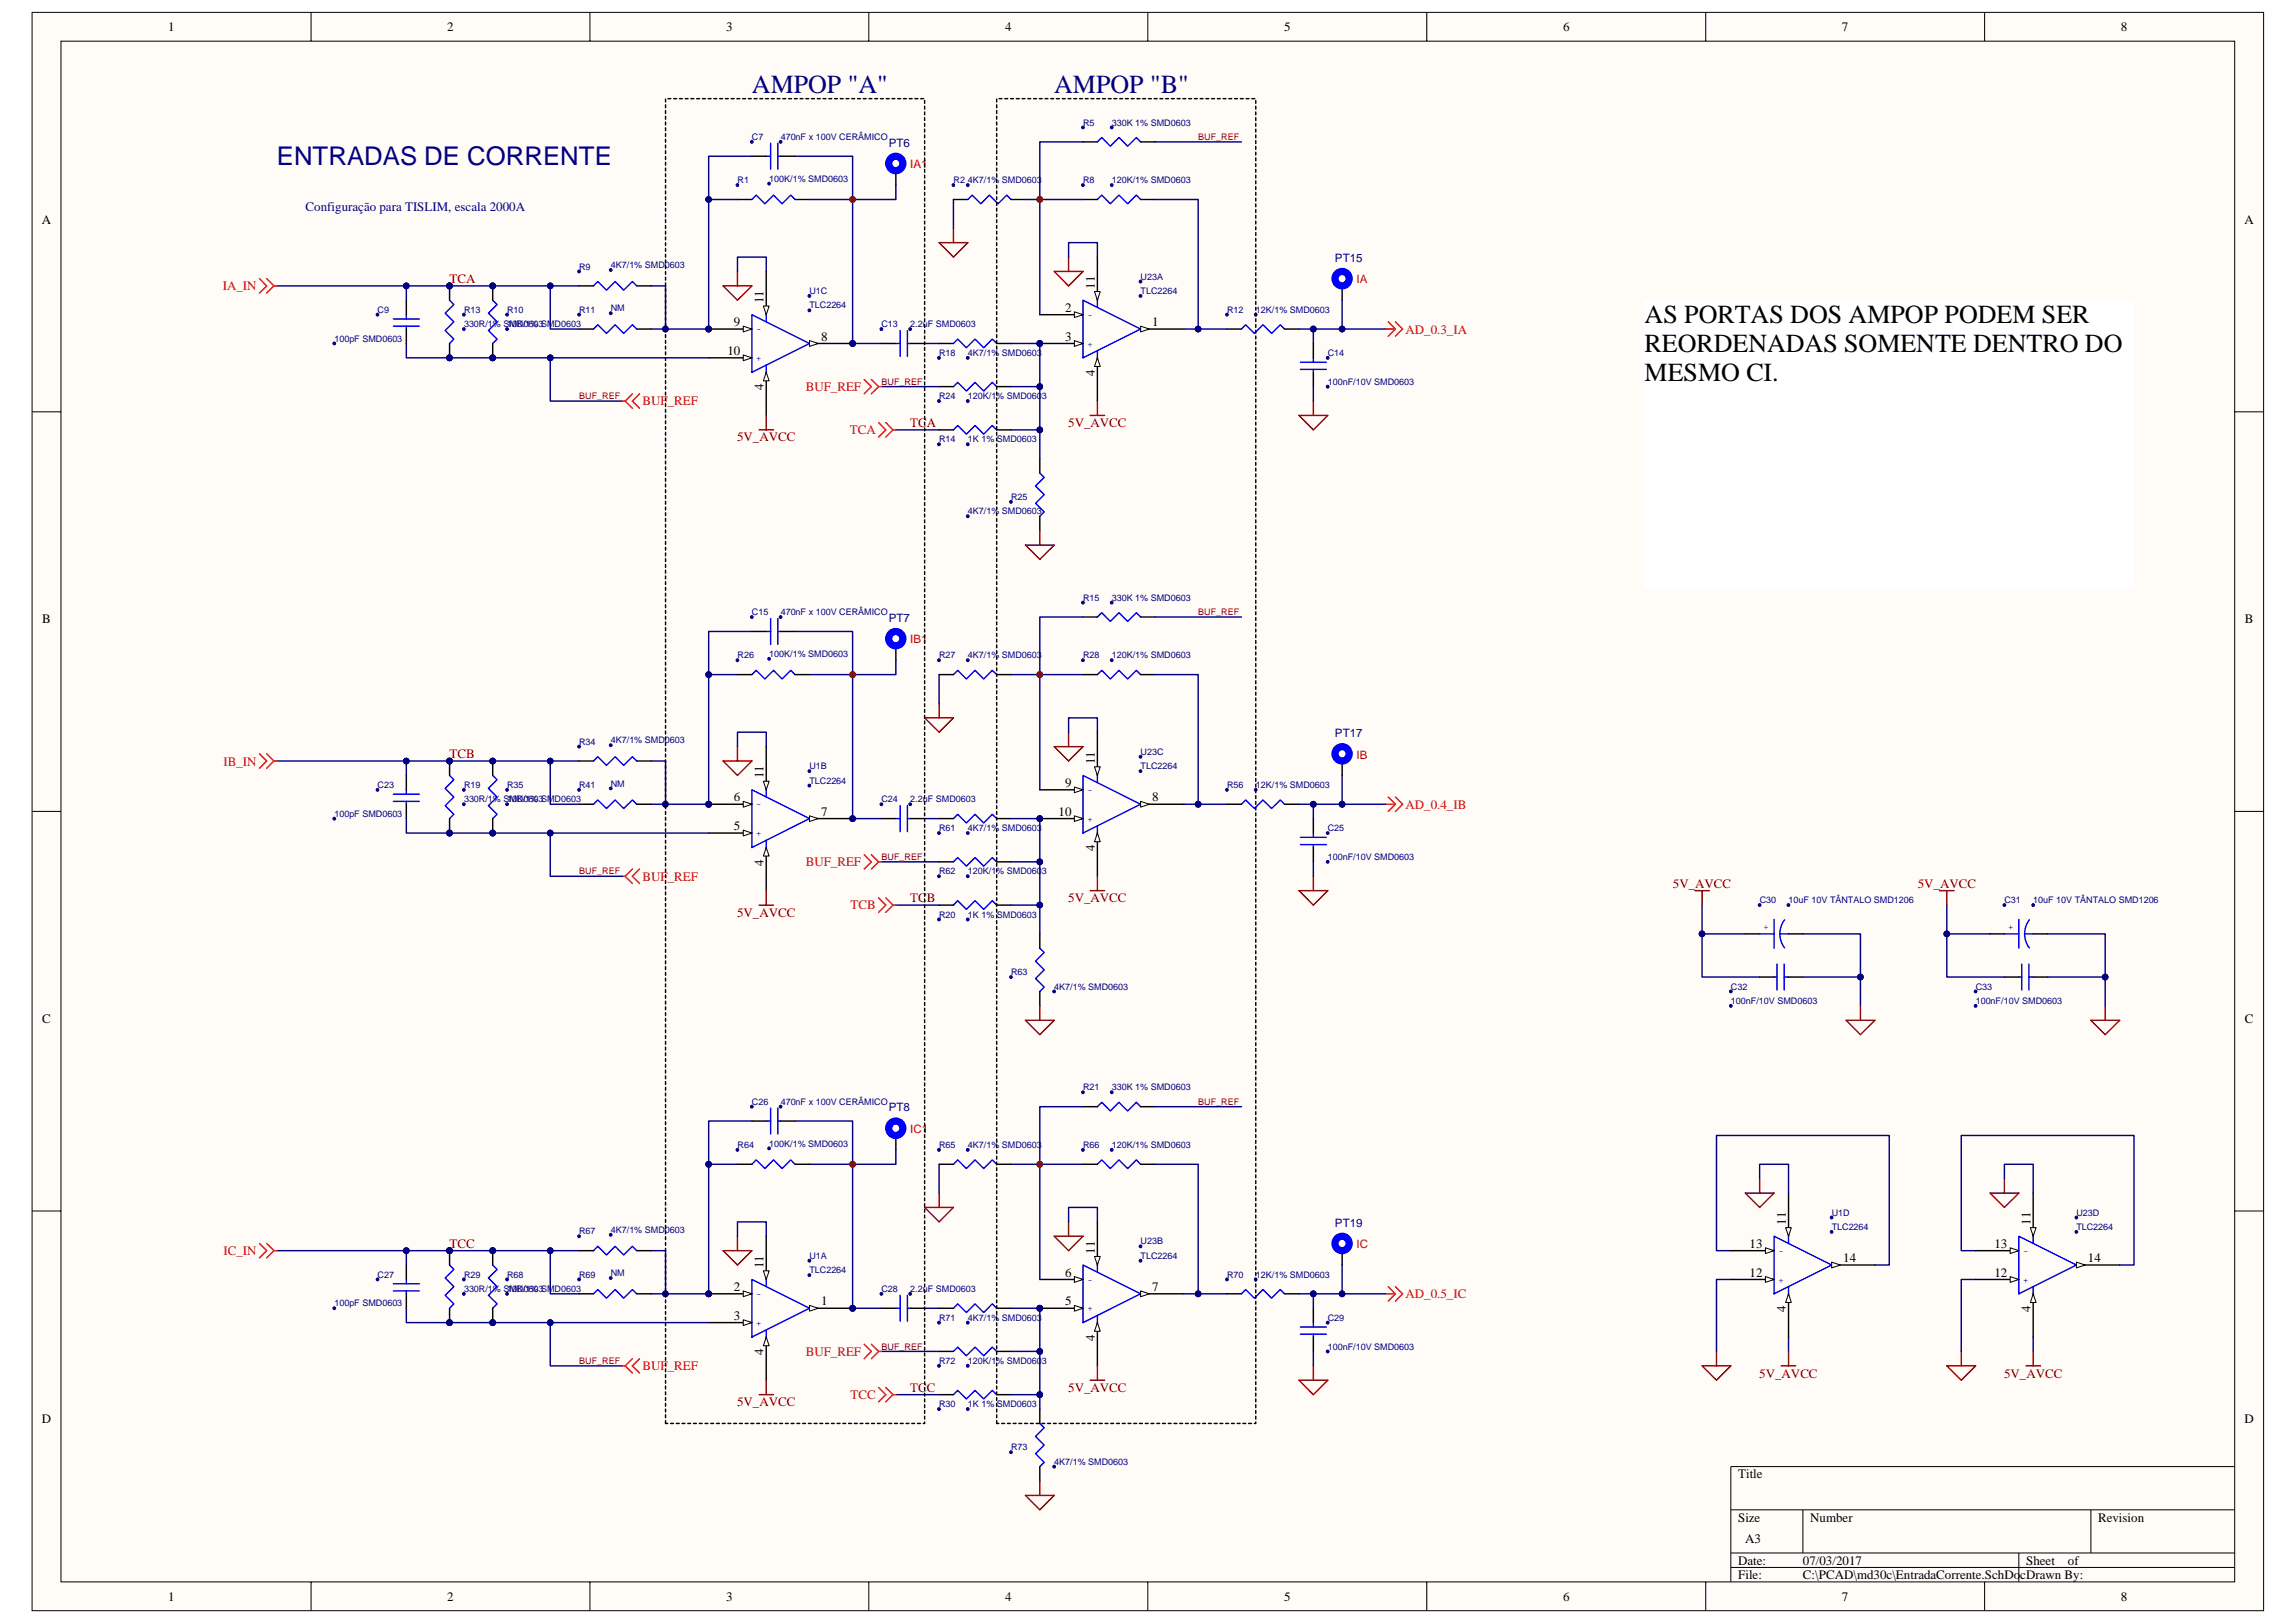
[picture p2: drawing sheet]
<svg xmlns="http://www.w3.org/2000/svg" width="420mm" height="297mm" viewBox="0 0 420 297" stroke-linecap="round" stroke-linejoin="round" font-family="sans-serif">
<defs><g id="words">
<g font-size="4.8" fill="#000080">
<text x="137.7" y="17">AMPOP &quot;A&quot;</text>
<text x="193" y="17">AMPOP &quot;B&quot;</text>
</g>
<g font-size="4.8">
<text x="301.1" y="59.2">AS PORTAS DOS AMPOP PODEM SER</text>
<text x="301.1" y="64.5">REORDENADAS SOMENTE DENTRO DO</text>
<text x="301.1" y="69.7">MESMO CI.</text>
</g>
<text font-size="4.7" fill="#000080" x="50.7" y="30.2">ENTRADAS DE CORRENTE</text>
<g font-size="2.4">
<text x="30.8" y="5.7">1</text>
<text x="81.9" y="5.7">2</text>
<text x="133" y="5.7">3</text>
<text x="184" y="5.7">4</text>
<text x="235.1" y="5.7">5</text>
<text x="286.2" y="5.7">6</text>
<text x="337.2" y="5.7">7</text>
<text x="388.3" y="5.7">8</text>
<text x="7.7" y="40.9">A</text>
<text x="410.9" y="40.9">A</text>
<text x="200.4" y="52.9" transform="rotate(-90 200.4 52.9)">11</text>
<text x="134.4" y="59.7">9</text>
<text x="139.8" y="55.5" transform="rotate(-90 139.8 55.5)">11</text>
<text x="195" y="57.1">2</text>
<text x="210.9" y="59.7">1</text>
<text x="133.2" y="65">10</text>
<text x="150.3" y="62.4">8</text>
<text x="195" y="62.4">3</text>
<text x="139.8" y="71.4" transform="rotate(-90 139.8 71.4)">4</text>
<text x="200.4" y="68.8" transform="rotate(-90 200.4 68.8)">4</text>
<text x="7.7" y="114.1">B</text>
<text x="411" y="114.1">B</text>
<text x="139.8" y="142.5" transform="rotate(-90 139.8 142.5)">11</text>
<text x="200.4" y="139.8" transform="rotate(-90 200.4 139.8)">11</text>
<text x="134.4" y="146.7">6</text>
<text x="150.3" y="149.3">7</text>
<text x="193.8" y="149.3">10</text>
<text x="195" y="144.1">9</text>
<text x="210.9" y="146.7">8</text>
<text x="134.4" y="152">5</text>
<text x="200.4" y="155.8" transform="rotate(-90 200.4 155.8)">4</text>
<text x="139.8" y="158.4" transform="rotate(-90 139.8 158.4)">4</text>
<text x="7.7" y="187.2">C</text>
<text x="411" y="187.2">C</text>
<text x="326.9" y="224.2" transform="rotate(-90 326.9 224.2)">11</text>
<text x="371.7" y="224.2" transform="rotate(-90 371.7 224.2)">11</text>
<text x="139.8" y="232.1" transform="rotate(-90 139.8 232.1)">11</text>
<text x="195" y="233.7">6</text>
<text x="200.4" y="229.4" transform="rotate(-90 200.4 229.4)">11</text>
<text x="320.3" y="233.7">12</text>
<text x="320.3" y="228.4">13</text>
<text x="337.4" y="231">14</text>
<text x="365.1" y="233.7">12</text>
<text x="365.1" y="228.4">13</text>
<text x="382.3" y="231">14</text>
<text x="134.4" y="236.3">2</text>
<text x="150.3" y="238.9">1</text>
<text x="195" y="238.9">5</text>
<text x="210.9" y="236.3">7</text>
<text x="134.4" y="241.6">3</text>
<text x="200.4" y="245.4" transform="rotate(-90 200.4 245.4)">4</text>
<text x="326.9" y="240.1" transform="rotate(-90 326.9 240.1)">4</text>
<text x="371.7" y="240.1" transform="rotate(-90 371.7 240.1)">4</text>
<text x="139.8" y="248" transform="rotate(-90 139.8 248)">4</text>
<text x="7.7" y="260.4">D</text>
<text x="410.9" y="260.4">D</text>
<text x="318.2" y="270.6">Title</text>
<text x="318.2" y="278.5">Size</text>
<text x="331.4" y="278.5">Number</text>
<text x="384.1" y="278.5">Revision</text>
<text x="318.2" y="286.4">Date:</text>
<text x="319.5" y="282.4">A3</text>
<text x="330.1" y="286.4">07/03/2017</text>
<text x="370.9" y="286.4">Sheet</text>
<text x="378.6" y="286.4">of</text>
<text x="30.8" y="292.9">1</text>
<text x="81.9" y="292.9">2</text>
<text x="133" y="292.9">3</text>
<text x="184" y="292.9">4</text>
<text x="235.1" y="292.9">5</text>
<text x="286.2" y="292.9">6</text>
<text x="318.2" y="289">File:</text>
<text x="330.1" y="289">C:\PCAD\md30c\EntradaCorrente.SchDocDrawn By:</text>
<text x="337.2" y="292.9">7</text>
<text x="388.3" y="292.9">8</text>
</g>
<text font-size="2.4" fill="#000080" x="56" y="38.6">Configuração para TISLIM, escala 2000A</text>
<g font-size="2.4" fill="#f00">
<text x="40.8" y="53.1">IA_IN</text>
<text x="257.3" y="61">AD_0.3_IA</text>
<text x="147.5" y="71.6">BUF_REF</text>
<text x="117.6" y="74.2">BUF_REF</text>
<text x="155.6" y="79.5">TCA</text>
<text x="40.9" y="140.1">IB_IN</text>
<text x="257.3" y="148">AD_0.4_IB</text>
<text x="117.6" y="161.2">BUF_REF</text>
<text x="147.5" y="158.5">BUF_REF</text>
<text x="155.7" y="166.5">TCB</text>
<text x="40.9" y="229.7">IC_IN</text>
<text x="257.3" y="237.6">AD_0.5_IC</text>
<text x="117.6" y="250.8">BUF_REF</text>
<text x="147.5" y="248.2">BUF_REF</text>
<text x="155.7" y="256.1">TCC</text>
</g>
<g font-size="2.4" fill="#800000">
<text x="82.3" y="51.8">TCA</text>
<text x="134.9" y="80.8">5V_AVCC</text>
<text x="166.7" y="78.2">TCA</text>
<text x="195.6" y="78.2">5V_AVCC</text>
<text x="82.3" y="138.8">TCB</text>
<text x="134.9" y="167.8">5V_AVCC</text>
<text x="166.7" y="165.1">TCB</text>
<text x="195.6" y="165.1">5V_AVCC</text>
<text x="306.3" y="162.5">5V_AVCC</text>
<text x="351.1" y="162.5">5V_AVCC</text>
<text x="82.3" y="228.4">TCC</text>
<text x="134.9" y="257.4">5V_AVCC</text>
<text x="166.7" y="254.7">TCC</text>
<text x="195.6" y="254.7">5V_AVCC</text>
<text x="322.1" y="252.1">5V_AVCC</text>
<text x="366.9" y="252.1">5V_AVCC</text>
</g>
<g font-size="2.1" fill="#000080">
<text x="162.7" y="26.8">PT6</text>
<text x="244.4" y="47.9">PT15</text>
<text x="162.7" y="113.8">PT7</text>
<text x="244.4" y="134.9">PT17</text>
<text x="162.7" y="203.4">PT8</text>
<text x="244.4" y="224.5">PT19</text>
</g>
<g font-size="2.1" fill="#bf0000">
<text x="166.7" y="30.8">IA1</text>
<text x="248.4" y="51.9">IA</text>
<text x="166.7" y="117.8">IB1</text>
<text x="248.4" y="138.9">IB</text>
<text x="166.7" y="207.4">IC1</text>
<text x="248.4" y="228.5">IC</text>
</g>
<g font-size="1.7" fill="#000080">
<text x="198.3" y="23">R5</text>
<text x="203.5" y="23">330K 1% SMD0603</text>
<text x="137.7" y="25.6">C7</text>
<text x="142.9" y="25.6">470nF x 100V CERÂMICO</text>
<text x="135" y="33.5">R1</text>
<text x="140.8" y="33.3">100K/1% SMD0603</text>
<text x="174.6" y="33.5">R2</text>
<text x="177.2" y="33.5">4K7/1% SMD0603</text>
<text x="198.3" y="33.5">R8</text>
<text x="203.5" y="33.5">120K/1% SMD0603</text>
<text x="106" y="49.3">R9</text>
<text x="111.8" y="49.1">4K7/1% SMD0603</text>
<text x="148.2" y="53.8">U1C</text>
<text x="208.8" y="51.2">U23A</text>
<text x="208.8" y="53.8">TLC2264</text>
<text x="69.1" y="57.3">C9</text>
<text x="85" y="57.3">R13</text>
<text x="85" y="59.9">330R/1% SMD0603</text>
<text x="92.8" y="57.3">R10</text>
<text x="92.8" y="59.9">10K/1% SMD0603</text>
<text x="106" y="57.3">R11</text>
<text x="111.8" y="57">NM</text>
<text x="148.2" y="56.5">TLC2264</text>
<text x="161.4" y="59.9">C13</text>
<text x="166.7" y="59.9">2.2uF SMD0603</text>
<text x="224.7" y="57.3">R12</text>
<text x="229.9" y="57.3">12K/1% SMD0603</text>
<text x="61.2" y="62.5">100pF SMD0603</text>
<text x="171.9" y="65.2">R18</text>
<text x="177.2" y="65.2">4K7/1% SMD0603</text>
<text x="243.1" y="65.2">C14</text>
<text x="243.1" y="70.4">100nF/10V SMD0603</text>
<text x="171.9" y="73.1">R24</text>
<text x="177.2" y="73.1">120K/1% SMD0603</text>
<text x="171.9" y="81">R14</text>
<text x="177.2" y="81">1K 1% SMD0603</text>
<text x="177.2" y="94.1">4K7/1% SMD0603</text>
<text x="185.1" y="91.5">R25</text>
<text x="137.7" y="112.6">C15</text>
<text x="142.9" y="112.6">470nF x 100V CERÂMICO</text>
<text x="198.3" y="110">R15</text>
<text x="203.5" y="110">330K 1% SMD0603</text>
<text x="135" y="120.5">R26</text>
<text x="140.8" y="120.2">100K/1% SMD0603</text>
<text x="171.9" y="120.5">R27</text>
<text x="177.2" y="120.5">4K7/1% SMD0603</text>
<text x="198.3" y="120.5">R28</text>
<text x="203.5" y="120.5">120K/1% SMD0603</text>
<text x="106" y="136.3">R34</text>
<text x="111.8" y="136">4K7/1% SMD0603</text>
<text x="111.8" y="144">NM</text>
<text x="148.2" y="140.8">U1B</text>
<text x="148.2" y="143.4">TLC2264</text>
<text x="208.8" y="138.2">U23C</text>
<text x="208.8" y="140.8">TLC2264</text>
<text x="61.2" y="149.5">100pF SMD0603</text>
<text x="69.1" y="144.2">C23</text>
<text x="85" y="144.2">R19</text>
<text x="85" y="146.9">330R/1% SMD0603</text>
<text x="92.8" y="144.2">R35</text>
<text x="92.8" y="146.9">10K/1% SMD0603</text>
<text x="106" y="144.2">R41</text>
<text x="161.4" y="146.9">C24</text>
<text x="166.7" y="146.9">2.2uF SMD0603</text>
<text x="224.7" y="144.2">R56</text>
<text x="229.9" y="144.2">12K/1% SMD0603</text>
<text x="171.9" y="152.1">R61</text>
<text x="177.2" y="152.1">4K7/1% SMD0603</text>
<text x="243.1" y="152.1">C25</text>
<text x="171.9" y="160">R62</text>
<text x="177.2" y="160">120K/1% SMD0603</text>
<text x="243.1" y="157.4">100nF/10V SMD0603</text>
<text x="171.9" y="167.9">R20</text>
<text x="177.2" y="167.9">1K 1% SMD0603</text>
<text x="322.2" y="165.3">C30</text>
<text x="327.4" y="165.3">10uF 10V TÂNTALO SMD1206</text>
<text x="367" y="165.3">C31</text>
<text x="372.2" y="165.3">10uF 10V TÂNTALO SMD1206</text>
<text x="185.1" y="178.5">R63</text>
<text x="193" y="181.1">4K7/1% SMD0603</text>
<text x="316.9" y="181.1">C32</text>
<text x="316.9" y="183.7">100nF/10V SMD0603</text>
<text x="361.7" y="181.1">C33</text>
<text x="361.7" y="183.7">100nF/10V SMD0603</text>
<text x="137.7" y="202.2">C26</text>
<text x="142.9" y="202.2">470nF x 100V CERÂMICO</text>
<text x="198.3" y="199.6">R21</text>
<text x="203.5" y="199.6">330K 1% SMD0603</text>
<text x="140.8" y="209.8">100K/1% SMD0603</text>
<text x="135" y="210.1">R64</text>
<text x="171.9" y="210.1">R65</text>
<text x="177.2" y="210.1">4K7/1% SMD0603</text>
<text x="198.3" y="210.1">R66</text>
<text x="203.5" y="210.1">120K/1% SMD0603</text>
<text x="106" y="225.9">R67</text>
<text x="111.8" y="225.7">4K7/1% SMD0603</text>
<text x="208.8" y="227.8">U23B</text>
<text x="335.4" y="222.5">U1D</text>
<text x="335.4" y="225.1">TLC2264</text>
<text x="380.1" y="222.5">U23D</text>
<text x="380.1" y="225.1">TLC2264</text>
<text x="69.1" y="233.8">C27</text>
<text x="85" y="233.8">R29</text>
<text x="92.8" y="233.8">R68</text>
<text x="106" y="233.8">R69</text>
<text x="111.8" y="233.6">NM</text>
<text x="148.2" y="230.4">U1A</text>
<text x="148.2" y="233">TLC2264</text>
<text x="208.8" y="230.4">TLC2264</text>
<text x="224.7" y="233.8">R70</text>
<text x="229.9" y="233.8">12K/1% SMD0603</text>
<text x="61.2" y="239.1">100pF SMD0603</text>
<text x="85" y="236.5">330R/1% SMD0603</text>
<text x="92.8" y="236.5">10K/1% SMD0603</text>
<text x="161.4" y="236.5">C28</text>
<text x="166.7" y="236.5">2.2uF SMD0603</text>
<text x="171.9" y="241.7">R71</text>
<text x="177.2" y="241.7">4K7/1% SMD0603</text>
<text x="243.1" y="241.7">C29</text>
<text x="171.9" y="249.6">R72</text>
<text x="177.2" y="249.6">120K/1% SMD0603</text>
<text x="243.1" y="247">100nF/10V SMD0603</text>
<text x="171.9" y="257.5">R30</text>
<text x="177.2" y="257.5">1K 1% SMD0603</text>
<text x="185.1" y="265.5">R73</text>
<text x="193" y="268.1">4K7/1% SMD0603</text>
</g>
<g font-size="1.7" fill="#800000">
<text x="219.4" y="25.6">BUF_REF</text>
<text x="161.4" y="70.4">BUF_REF</text>
<text x="106" y="73.1">BUF_REF</text>
<text x="219.4" y="112.6">BUF_REF</text>
<text x="106" y="160">BUF_REF</text>
<text x="161.4" y="157.4">BUF_REF</text>
<text x="219.4" y="202.2">BUF_REF</text>
<text x="106" y="249.6">BUF_REF</text>
<text x="161.4" y="247">BUF_REF</text>
</g>
<g font-size="1.6" fill="#00f">
<text x="199.1" y="58.2">-</text>
<text x="138.5" y="60.8">-</text>
<text x="199.1" y="63.4">+</text>
<text x="138.5" y="66.1">+</text>
<text x="138.5" y="147.8">-</text>
<text x="199.1" y="145.1">-</text>
<text x="138.5" y="153">+</text>
<text x="199.1" y="150.4">+</text>
<text x="323.8" y="170.1" transform="rotate(-90 323.8 170.1)">+</text>
<text x="368.6" y="170.1" transform="rotate(-90 368.6 170.1)">+</text>
<text x="325.6" y="229.5">-</text>
<text x="370.4" y="229.5">-</text>
<text x="138.5" y="237.4">-</text>
<text x="199.1" y="234.7">-</text>
<text x="325.6" y="234.7">+</text>
<text x="370.4" y="234.7">+</text>
<text x="138.5" y="242.7">+</text>
<text x="199.1" y="240">+</text>
</g>
</g></defs>
<path d="M5.9 2.3h408.5v292.5h-408.5z" fill="#fffcf8"/>
<path d="M5.9 2.3h408.5v292.5h-408.5z" fill="none" stroke="#000" stroke-width=".18"/>
<path d="M11.2 7.6h397.9v281.9h-397.9z" fill="#fffcf8"/>
<g fill="none" stroke="#000" stroke-width=".18">
<path d="M11.2 7.5h397.9v282h-397.9zM56.9 2.2v5.3M108 2.2v5.3M159.1 2.2v5.3M210.1 2.2v5.3M261.2 2.2v5.3M312.3 2.2v5.3M363.3 2.2v5.3M5.9 75.4h5.2M409.1 75.4h5.3M5.9 148.5h5.2M409.1 148.5h5.3"/>
<path d="M5.9 221.6h5.2M409.1 221.6h5.3M316.9 276.3h92.2M330.1 276.3v7.9M382.8 276.3v7.9M409.1 268.4h-92.2v21.1M56.9 289.5v5.3M108 289.5v5.3M159.1 289.5v5.3M210.1 289.5v5.3M261.2 289.5v5.3M312.3 289.5v5.3"/>
<path d="M316.9 284.2h92.2M316.9 286.9h92.2M363.3 289.5v5.3M369.6 284.2v5.3"/>
</g>
<g fill="#000080" stroke="#000080" stroke-width=".18">
<circle cx="156.1" cy="213.1" r=".52"/>
<circle cx="156.1" cy="123.5" r=".52"/>
<circle cx="156.1" cy="36.5" r=".52"/>
<circle cx="190.3" cy="213.1" r=".52"/>
<circle cx="190.3" cy="123.5" r=".52"/>
<circle cx="190.4" cy="36.5" r=".52"/>
<circle cx="316.9" cy="181.4" r=".25"/>
<circle cx="316.9" cy="184.1" r=".26"/>
</g>
<path d="M310.3 163h2.6M311.6 163v2.7" fill="none" stroke="#800000" stroke-width=".26"/>
<path d="M324.8 178.8h.5M325.3 176.4v4.8M326.6 176.4v4.8M326.6 178.8h.8M198.3 231.5l10.5 5.3-10.5 5.3zM200.9 231.5v1.4M200.9 240.7v1.4" fill="none" stroke="#00f" stroke-width=".26"/>
<path d="M322.1 178.8h2.7M327.4 178.8h2.7M190.4 239.4h7.9" fill="none" stroke="#000" stroke-width=".26"/>
<path d="M196.7 238.9l1.6 .5-1.6 .6z" fill="#fffcf8"/>
<path d="M196.7 238.9l1.6 .5-1.6 .6z" fill="none" stroke="#000" stroke-width=".18"/>
<circle cx="190.3" cy="239.4" r=".52" fill="#000080" stroke="#000080" stroke-width=".18"/>
<path d="M190.4 234.2h7.9" fill="none" stroke="#000" stroke-width=".26"/>
<path d="M196.7 233.6l1.6 .6-1.6 .5z" fill="#fffcf8"/>
<path d="M196.7 233.6l1.6 .6-1.6 .5z" fill="none" stroke="#000" stroke-width=".18"/>
<path d="M208.8 236.8h7.9" fill="none" stroke="#000" stroke-width=".26"/>
<path d="M208.8 236.3l1.6 .5-1.6 .5z" fill="#fffcf8"/>
<path d="M208.8 236.3l1.6 .5-1.6 .5z" fill="none" stroke="#000" stroke-width=".18"/>
<path d="M200.9 242.1v7.9" fill="none" stroke="#000" stroke-width=".26"/>
<path d="M200.9 242.1l.5 1.5h-1z" fill="#fffcf8"/>
<path d="M200.9 242.1l.5 1.5h-1z" fill="none" stroke="#000" stroke-width=".18"/>
<path d="M200.9 223.6v7.9" fill="none" stroke="#000" stroke-width=".26"/>
<path d="M200.4 230h1l-.5 1.5z" fill="#fffcf8"/>
<path d="M200.4 230h1l-.5 1.5z" fill="none" stroke="#000" stroke-width=".18"/>
<g fill="#000080" stroke="#000080" stroke-width=".18">
<circle cx="208.8" cy="228.1" r=".26"/>
<circle cx="208.8" cy="230.7" r=".26"/>
<circle cx="190.3" cy="239.4" r=".52"/>
</g>
<path d="M137.7 57.6l10.5 5.3-10.5 5.2zM140.3 57.6v1.3M140.3 66.8v1.3" fill="none" stroke="#00f" stroke-width=".26"/>
<path d="M129.7 65.5h8" fill="none" stroke="#000" stroke-width=".26"/>
<path d="M136.1 65l1.6 .5-1.6 .5z" fill="#fffcf8"/>
<path d="M136.1 65l1.6 .5-1.6 .5z" fill="none" stroke="#000" stroke-width=".18"/>
<path d="M129.7 60.2h8" fill="none" stroke="#000" stroke-width=".26"/>
<path d="M136.1 59.7l1.6 .5-1.6 .5z" fill="#fffcf8"/>
<path d="M136.1 59.7l1.6 .5-1.6 .5z" fill="none" stroke="#000" stroke-width=".18"/>
<circle cx="129.7" cy="60.2" r=".52" fill="#000080" stroke="#000080" stroke-width=".18"/>
<path d="M148.2 62.9h7.9" fill="none" stroke="#000" stroke-width=".26"/>
<path d="M148.2 62.3l1.6 .6-1.6 .5z" fill="#fffcf8"/>
<path d="M148.2 62.3l1.6 .6-1.6 .5z" fill="none" stroke="#000" stroke-width=".18"/>
<circle cx="156.1" cy="62.9" r=".52" fill="#000080" stroke="#000080" stroke-width=".18"/>
<path d="M140.3 68.1v7.9" fill="none" stroke="#000" stroke-width=".26"/>
<path d="M140.3 68.1l.5 1.6h-1z" fill="#fffcf8"/>
<path d="M140.3 68.1l.5 1.6h-1z" fill="none" stroke="#000" stroke-width=".18"/>
<path d="M140.3 49.7v7.9" fill="none" stroke="#000" stroke-width=".26"/>
<path d="M139.8 56h1l-.5 1.6z" fill="#fffcf8"/>
<path d="M139.8 56h1l-.5 1.6z" fill="none" stroke="#000" stroke-width=".18"/>
<g fill="#000080" stroke="#000080" stroke-width=".18">
<circle cx="148.2" cy="54.2" r=".26"/>
<circle cx="148.2" cy="56.8" r=".26"/>
<circle cx="129.7" cy="60.2" r=".52"/>
<circle cx="156.1" cy="62.9" r=".52"/>
</g>
<path d="M137.7 234.2l10.5 5.2-10.5 5.3zM140.3 234.2v1.3M140.3 243.4v1.3" fill="none" stroke="#00f" stroke-width=".26"/>
<path d="M129.7 242.1h8" fill="none" stroke="#000" stroke-width=".26"/>
<path d="M136.1 241.5l1.6 .6-1.6 .5z" fill="#fffcf8"/>
<path d="M136.1 241.5l1.6 .6-1.6 .5z" fill="none" stroke="#000" stroke-width=".18"/>
<path d="M129.7 236.8h8" fill="none" stroke="#000" stroke-width=".26"/>
<path d="M136.1 236.3l1.6 .5-1.6 .5z" fill="#fffcf8"/>
<path d="M136.1 236.3l1.6 .5-1.6 .5z" fill="none" stroke="#000" stroke-width=".18"/>
<circle cx="129.7" cy="236.8" r=".52" fill="#000080" stroke="#000080" stroke-width=".18"/>
<path d="M148.2 239.4h7.9" fill="none" stroke="#000" stroke-width=".26"/>
<path d="M148.2 238.9l1.6 .5-1.6 .6z" fill="#fffcf8"/>
<path d="M148.2 238.9l1.6 .5-1.6 .6z" fill="none" stroke="#000" stroke-width=".18"/>
<circle cx="156.1" cy="239.4" r=".52" fill="#000080" stroke="#000080" stroke-width=".18"/>
<path d="M140.3 244.7v7.9" fill="none" stroke="#000" stroke-width=".26"/>
<path d="M140.3 244.7l.5 1.6h-1z" fill="#fffcf8"/>
<path d="M140.3 244.7l.5 1.6h-1z" fill="none" stroke="#000" stroke-width=".18"/>
<path d="M140.3 226.3v7.9" fill="none" stroke="#000" stroke-width=".26"/>
<path d="M139.8 232.6h1l-.5 1.6z" fill="#fffcf8"/>
<path d="M139.8 232.6h1l-.5 1.6z" fill="none" stroke="#000" stroke-width=".18"/>
<g fill="#000080" stroke="#000080" stroke-width=".18">
<path d="M174.4 33.7l.1-.1 .3 .1-.1 .4h-.3z" fill-rule="evenodd"/>
<path d="M224.4 57.4h.3l.2 .2-.1 .2h-.4z" fill-rule="evenodd"/>
<path d="M229.7 57.4h.3l.1 .4h-.4z" fill-rule="evenodd"/>
<path d="M68.9 144.4h.4v.3l-.3 .1z" fill-rule="evenodd"/>
<path d="M224.4 144.4h.4l.1 .1-.2 .3-.3-.1z" fill-rule="evenodd"/>
<path d="M229.7 144.4h.4v.3l-.3 .1z" fill-rule="evenodd"/>
<path d="M68.9 234l.3-.1 .1 .4-.2 .1-.2-.1z" fill-rule="evenodd"/>
<path d="M229.7 234l.3-.1 .1 .4-.2 .1-.2-.1z" fill-rule="evenodd"/>
<circle cx="148.2" cy="230.7" r=".26"/>
<circle cx="148.2" cy="233.4" r=".26"/>
<circle cx="129.7" cy="236.8" r=".52"/>
<circle cx="156.1" cy="239.4" r=".52"/>
<circle cx="177.2" cy="33.9" r=".26"/>
<circle cx="243.1" cy="65.5" r=".26"/>
<circle cx="243.1" cy="70.8" r=".26"/>
<circle cx="90.2" cy="139.3" r=".52"/>
<circle cx="90.2" cy="152.5" r=".52"/>
<circle cx="92.8" cy="144.6" r=".26"/>
<circle cx="92.8" cy="147.2" r=".25"/>
<circle cx="243.1" cy="152.5" r=".25"/>
<circle cx="243.1" cy="157.7" r=".25"/>
<circle cx="61.2" cy="149.8" r=".26"/>
<circle cx="90.2" cy="228.9" r=".52"/>
<circle cx="90.2" cy="242.1" r=".52"/>
<circle cx="92.8" cy="234.2" r=".26"/>
<circle cx="92.8" cy="236.8" r=".26"/>
<circle cx="243.1" cy="242.1" r=".26"/>
<circle cx="243.1" cy="247.3" r=".26"/>
<circle cx="61.2" cy="239.4" r=".26"/>
<circle cx="224.6" cy="234.1" r=".26"/>
<circle cx="322.1" cy="165.6" r=".25"/>
<circle cx="327.4" cy="165.6" r=".25"/>
<circle cx="311.6" cy="170.9" r=".52"/>
<circle cx="340.6" cy="178.8" r=".52"/>
<circle cx="245.7" cy="60.2" r=".52"/>
<circle cx="240.4" cy="60.2" r=".52"/>
<circle cx="245.7" cy="147.2" r=".52"/>
<circle cx="240.4" cy="147.2" r=".52"/>
<circle cx="245.7" cy="236.8" r=".52"/>
<circle cx="74.4" cy="228.9" r=".52"/>
<circle cx="240.4" cy="236.8" r=".52"/>
<circle cx="121.8" cy="60.2" r=".52"/>
<circle cx="100.7" cy="65.5" r=".52"/>
</g>
<g fill="none" stroke="#00f" stroke-width=".26">
<path d="M177.2 36.5l.8-.8 1.6 1.6 1.5-1.6 1.6 1.6 1.6-1.6 .8 .8M198.3 54.9l10.5 5.3-10.5 5.3zM200.9 54.9v1.4M200.9 64.2v1.3M227.3 60.2l.8-.8 1.5 1.6 1.6-1.6 1.6 1.6 1.6-1.6 .8 .8M238.1 66.3h4.7M238.1 67.6h4.7M240.4 65.5v.8M240.4 67.6v.5M72 145.4h4.8M72 146.7h4.8M74.4 144.5v.9"/>
<path d="M74.4 146.7v.5M90.2 141.9l.8 .8-1.6 1.6 1.6 1.6-1.6 1.5 1.6 1.6-.8 .8M227.3 147.2l.8-.8 1.5 1.6 1.6-1.6 1.6 1.6 1.6-1.6 .8 .8M238.1 153.2h4.7M238.1 154.6h4.7M240.4 152.5v.7M240.4 154.6v.5M322.1 170.9h2.7M324.8 168.3v5.2M325.8 170.9h1.6M326.7 168.3a4.2 4.2 0 0 0 0 5.2M72 234.9h4.8"/>
<path d="M72 236.3h4.8M74.4 234.2v.7M74.4 236.3v.5M90.2 231.5l.8 .8-1.6 1.6 1.6 1.6-1.6 1.6 1.6 1.5-.8 .8M227.3 236.8l.8-.8 1.5 1.6 1.6-1.6 1.6 1.6 1.6-1.6 .8 .8M238.1 242.9h4.7M238.1 244.2h4.7M240.4 242.1v.8M240.4 244.2v.5"/>
</g>
<g fill="none" stroke="#000" stroke-width=".26">
<path d="M174.6 36.5h2.6M185.1 36.5h2.6M245.7 52.3v2.6M190.4 62.9h7.9M224.6 60.2h2.7M235.2 60.2h2.6M240.4 62.9v2.6M240.4 68.1v2.7M90.2 139.3v2.6M245.7 139.3v2.6M74.4 141.9v2.6M74.4 147.2v2.6"/>
<path d="M90.2 149.8v2.7M224.6 147.2h2.7M235.2 147.2h2.6M240.4 149.8v2.7M240.4 155.1v2.6M319.5 170.9h2.6M327.4 170.9h2.7M74.4 231.5v2.7M74.4 236.8v2.6M90.2 228.9v2.6M90.2 239.4v2.7M224.6 236.8h2.7"/>
<path d="M235.2 236.8h2.6M240.4 239.4v2.7M245.7 228.9v2.6M240.4 244.7v2.6"/>
</g>
<path d="M237.8 76h5.3l-2.7 2.7zM240.4 73.4v2.6M237.8 163h5.3l-2.7 2.7zM240.4 160.4v2.6M237.8 252.6h5.3l-2.7 2.6zM240.4 250v2.6M356.4 250h5.3l-2.6 2.6zM359.1 247.3v2.7" fill="none" stroke="#800000" stroke-width=".26"/>
<path d="M254.2 58.9l1.3 1.3M255.5 58.9l1.3 1.3-1.3 1.3M253.6 60.2h1.9M255.5 60.2l-1.3 1.3M253.6 147.2h1.9M254.2 145.9l1.3 1.3M255.5 145.9l1.3 1.3-1.3 1.3M255.5 147.2l-1.3 1.3M253.6 236.8h1.9M254.2 235.5l1.3 1.3M255.5 235.5l1.3 1.3-1.3 1.3M255.5 236.8l-1.3 1.3" fill="none" stroke="#f00" stroke-width=".26"/>
<g fill="none" stroke="#00f" stroke-width="1.3">
<circle cx="245.7" cy="51" r="1.31"/>
<circle cx="245.7" cy="138" r="1.31"/>
<circle cx="245.7" cy="227.6" r="1.31"/>
</g>
<g fill="none" stroke="#000080" stroke-width=".26">
<path d="M119.2 52.3h2.6v7.9h-2.6M245.7 54.9v5.3M100.7 65.5v7.9h13.2M237.8 60.2h15.8M240.4 60.2v2.7M240.4 70.8v2.6M237.8 147.2h15.8M240.4 147.2v2.6M240.4 157.7v2.7M245.7 141.9v5.3M311.6 170.9h7.9M311.6 165.7v13.1h10.5"/>
<path d="M330.1 178.8h10.5M330.1 170.9h10.5v13.2M74.4 228.9v2.6M237.8 236.8h15.8M240.4 236.8v2.6M245.7 231.5v5.3M361.7 228.9h-2.6v-21.1h31.6v23.7h-2.6M361.7 234.2h-2.6v13.1M240.4 247.3v2.7M372.2 244.7v2.6"/>
</g>
<path d="M196.7 62.3l1.6 .6-1.6 .5z" fill="#fffcf8"/>
<path d="M196.7 62.3l1.6 .6-1.6 .5z" fill="none" stroke="#000" stroke-width=".18"/>
<circle cx="190.3" cy="62.9" r=".52" fill="#000080" stroke="#000080" stroke-width=".18"/>
<path d="M190.4 57.6h7.9" fill="none" stroke="#000" stroke-width=".26"/>
<path d="M196.7 57.1l1.6 .5-1.6 .5z" fill="#fffcf8"/>
<path d="M196.7 57.1l1.6 .5-1.6 .5z" fill="none" stroke="#000" stroke-width=".18"/>
<path d="M208.8 60.2h7.9" fill="none" stroke="#000" stroke-width=".26"/>
<path d="M208.8 59.7l1.6 .5-1.6 .5z" fill="#fffcf8"/>
<path d="M208.8 59.7l1.6 .5-1.6 .5z" fill="none" stroke="#000" stroke-width=".18"/>
<path d="M200.9 65.5v7.9" fill="none" stroke="#000" stroke-width=".26"/>
<path d="M200.9 65.5l.5 1.6h-1z" fill="#fffcf8"/>
<path d="M200.9 65.5l.5 1.6h-1z" fill="none" stroke="#000" stroke-width=".18"/>
<path d="M200.9 47.1v7.8" fill="none" stroke="#000" stroke-width=".26"/>
<path d="M200.4 53.4h1l-.5 1.5z" fill="#fffcf8"/>
<path d="M200.4 53.4h1l-.5 1.5z" fill="none" stroke="#000" stroke-width=".18"/>
<g fill="#000080" stroke="#000080" stroke-width=".18">
<path d="M134.9 33.6l.3 .1v.2l-.2 .2-.2-.1z" fill-rule="evenodd"/>
<path d="M140.7 33.4h.3v.2l-.2 .3-.2-.3z" fill-rule="evenodd"/>
<path d="M185 91.6l.3 .1v.1l-.2 .3-.2-.1z" fill-rule="evenodd"/>
<path d="M68.9 57.4h.3l.1 .4h-.4z" fill-rule="evenodd"/>
<circle cx="208.8" cy="51.5" r=".26"/>
<circle cx="208.8" cy="54.2" r=".26"/>
<circle cx="190.3" cy="62.9" r=".52"/>
<circle cx="100.7" cy="52.3" r=".52"/>
<circle cx="137.6" cy="26" r=".25"/>
<circle cx="142.9" cy="26" r=".25"/>
<circle cx="156.1" cy="62.9" r=".52"/>
<circle cx="121.8" cy="60.2" r=".52"/>
<circle cx="129.7" cy="60.2" r=".52"/>
<circle cx="129.7" cy="36.5" r=".52"/>
<circle cx="171.9" cy="65.5" r=".26"/>
<circle cx="177.2" cy="65.5" r=".26"/>
<circle cx="198.3" cy="33.9" r=".26"/>
<circle cx="203.5" cy="33.9" r=".26"/>
<circle cx="171.9" cy="73.4" r=".26"/>
<circle cx="177.2" cy="73.4" r=".26"/>
<circle cx="177.2" cy="94.5" r=".26"/>
<circle cx="190.3" cy="70.8" r=".52"/>
<circle cx="219.3" cy="60.2" r=".53"/>
<circle cx="61.2" cy="62.9" r=".26"/>
<circle cx="90.2" cy="52.3" r=".52"/>
<circle cx="90.2" cy="65.5" r=".52"/>
<circle cx="92.8" cy="57.6" r=".25"/>
<circle cx="92.8" cy="60.2" r=".26"/>
<circle cx="74.4" cy="52.3" r=".52"/>
<circle cx="219.3" cy="147.2" r=".53"/>
<circle cx="161.4" cy="60.2" r=".26"/>
<circle cx="166.6" cy="60.2" r=".26"/>
<circle cx="106" cy="49.7" r=".26"/>
<circle cx="111.8" cy="49.4" r=".26"/>
<circle cx="106" cy="57.6" r=".25"/>
<circle cx="111.8" cy="57.3" r=".26"/>
<circle cx="121.8" cy="147.2" r=".52"/>
<circle cx="74.4" cy="139.3" r=".52"/>
<circle cx="82.3" cy="139.3" r=".51"/>
<circle cx="90.2" cy="139.3" r=".52"/>
<circle cx="100.7" cy="139.3" r=".52"/>
<circle cx="129.7" cy="147.2" r=".52"/>
<circle cx="129.7" cy="123.5" r=".52"/>
</g>
<g fill="none" stroke="#000080" stroke-width=".26">
<path d="M129.7 36.5h5.3M137.7 28.6h-8v31.6h-7.9M145.6 28.6h10.5v34.3h5.3M174.6 36.5v5.3M187.7 36.5h10.6M211.4 36.5h8v23.7M74.4 52.3v2.6M100.7 52.3h5.3M161.4 70.8h10.5M169.3 62.9h2.6M185.1 62.9h5.3v7.9h-5.3M216.7 60.2h7.9"/>
<path d="M137.7 115.6h-8v31.6h-7.9M74.4 139.3h31.6M119.2 139.3h2.6v7.9h-2.6M129.7 123.5h5.3M171.9 123.5v5.2M185.1 123.5h13.2M169.3 149.8h2.6M216.7 147.2h7.9"/>
</g>
<g fill="none" stroke="#00f" stroke-width=".26">
<path d="M137.7 36.5l.7-.8 1.6 1.6 1.6-1.6 1.6 1.6 1.6-1.6 .8 .8M140.3 28.6h.8M141.1 26.2v4.8M142.4 28.6h.5M142.4 26.2v4.8M200.9 36.5l.8-.8 1.6 1.6 1.6-1.6 1.5 1.6 1.6-1.6 .8 .8M72 58.4h4.8M72 59.7h4.8M74.4 57.6v.8M74.4 59.7v.5M90.2 54.9l.8 .8-1.6 1.6 1.6 1.6-1.6 1.6 1.6 1.6-.8 .8M108.7 52.3l.7-.8 1.6 1.6 1.6-1.6 1.6 1.6 1.6-1.6 .8 .8"/>
<path d="M108.7 60.2l.7-.8 1.6 1.6 1.6-1.6 1.6 1.6 1.6-1.6 .8 .8M164 62.9h.8M164.8 60.5v4.7M166.1 62.9h.6M166.1 60.5v4.7M174.6 62.9l.7-.8 1.6 1.5 1.6-1.5 1.6 1.5 1.6-1.5 .8 .8M174.6 70.8l.7-.8 1.6 1.6 1.6-1.6 1.6 1.6 1.6-1.6 .8 .8M190.4 86.6l.8 .8-1.6 1.5 1.6 1.6-1.6 1.6 1.6 1.6-.8 .8M137.7 144.5l10.5 5.3-10.5 5.3zM140.3 144.5v1.4M140.3 153.8v1.3"/>
</g>
<g fill="none" stroke="#000" stroke-width=".26">
<path d="M135 36.5h2.7M137.7 28.6h2.6M142.9 28.6h2.7M145.6 36.5h2.6M198.3 36.5h2.6M208.8 36.5h2.6M74.4 54.9v2.7M90.2 52.3v2.6M106 52.3h2.7M116.6 52.3h2.6M74.4 60.2v2.7M90.2 62.9v2.6"/>
<path d="M106 60.2h2.7M116.6 60.2h2.6M161.4 62.9h2.6M166.7 62.9h2.6M171.9 62.9h2.7M171.9 70.8h2.7M182.5 62.9h2.6M182.5 70.8h2.6M190.4 83.9v2.7M190.4 94.5v2.6M129.7 152.5h8"/>
</g>
<path d="M171.9 44.4h5.3l-2.6 2.7zM174.6 41.8v2.6M187.7 99.8h5.3l-2.6 2.6zM190.4 97.1v2.7M169.3 131.4h5.3l-2.7 2.6zM171.9 128.7v2.7" fill="none" stroke="#800000" stroke-width=".26"/>
<path d="M136.1 151.9l1.6 .6-1.6 .5z" fill="#fffcf8"/>
<path d="M136.1 151.9l1.6 .6-1.6 .5z" fill="none" stroke="#000" stroke-width=".18"/>
<path d="M129.7 147.2h8" fill="none" stroke="#000" stroke-width=".26"/>
<path d="M136.1 146.7l1.6 .5-1.6 .5z" fill="#fffcf8"/>
<path d="M136.1 146.7l1.6 .5-1.6 .5z" fill="none" stroke="#000" stroke-width=".18"/>
<circle cx="129.7" cy="147.2" r=".52" fill="#000080" stroke="#000080" stroke-width=".18"/>
<path d="M148.2 149.8h7.9" fill="none" stroke="#000" stroke-width=".26"/>
<path d="M148.2 149.3l1.6 .5-1.6 .5z" fill="#fffcf8"/>
<path d="M148.2 149.3l1.6 .5-1.6 .5z" fill="none" stroke="#000" stroke-width=".18"/>
<circle cx="156.1" cy="149.8" r=".52" fill="#000080" stroke="#000080" stroke-width=".18"/>
<path d="M140.3 155.1v7.9" fill="none" stroke="#000" stroke-width=".26"/>
<path d="M140.3 155.1l.5 1.6h-1z" fill="#fffcf8"/>
<path d="M140.3 155.1l.5 1.6h-1z" fill="none" stroke="#000" stroke-width=".18"/>
<path d="M140.3 136.7v7.8" fill="none" stroke="#000" stroke-width=".26"/>
<path d="M139.8 143h1l-.5 1.5z" fill="#fffcf8"/>
<path d="M139.8 143h1l-.5 1.5z" fill="none" stroke="#000" stroke-width=".18"/>
<g fill="#000080" stroke="#000080" stroke-width=".18">
<circle cx="148.2" cy="141.1" r=".25"/>
<circle cx="148.2" cy="143.8" r=".26"/>
<circle cx="129.7" cy="147.2" r=".52"/>
<circle cx="156.1" cy="149.8" r=".52"/>
<circle cx="171.9" cy="120.8" r=".26"/>
<circle cx="177.2" cy="120.8" r=".26"/>
</g>
<path d="M174.6 123.5l.7-.8 1.6 1.6 1.6-1.6 1.6 1.6 1.6-1.6 .8 .8M198.3 141.9l10.5 5.3-10.5 5.3zM200.9 141.9v1.3M200.9 151.2v1.3" fill="none" stroke="#00f" stroke-width=".26"/>
<path d="M171.9 123.5h2.7M182.5 123.5h2.6M190.4 149.8h7.9" fill="none" stroke="#000" stroke-width=".26"/>
<path d="M196.7 149.3l1.6 .5-1.6 .5z" fill="#fffcf8"/>
<path d="M196.7 149.3l1.6 .5-1.6 .5z" fill="none" stroke="#000" stroke-width=".18"/>
<circle cx="190.4" cy="149.8" r=".52" fill="#000080" stroke="#000080" stroke-width=".18"/>
<path d="M190.4 144.5h7.9" fill="none" stroke="#000" stroke-width=".26"/>
<path d="M196.7 144l1.6 .5-1.6 .6z" fill="#fffcf8"/>
<path d="M196.7 144l1.6 .5-1.6 .6z" fill="none" stroke="#000" stroke-width=".18"/>
<path d="M208.8 147.2h7.9" fill="none" stroke="#000" stroke-width=".26"/>
<path d="M208.8 146.7l1.6 .5-1.6 .5z" fill="#fffcf8"/>
<path d="M208.8 146.7l1.6 .5-1.6 .5z" fill="none" stroke="#000" stroke-width=".18"/>
<path d="M200.9 152.5v7.9" fill="none" stroke="#000" stroke-width=".26"/>
<path d="M200.9 152.5l.5 1.6h-1z" fill="#fffcf8"/>
<path d="M200.9 152.5l.5 1.6h-1z" fill="none" stroke="#000" stroke-width=".18"/>
<path d="M200.9 134v7.9" fill="none" stroke="#000" stroke-width=".26"/>
<path d="M200.4 140.3h1l-.5 1.6z" fill="#fffcf8"/>
<path d="M200.4 140.3h1l-.5 1.6z" fill="none" stroke="#000" stroke-width=".18"/>
<g fill="#000080" stroke="#000080" stroke-width=".18">
<path d="M134.9 120.6h.3v.4l-.2 .1-.2-.1z" fill-rule="evenodd"/>
<path d="M140.6 120.4h.4v.4h-.3l-.1-.2z" fill-rule="evenodd"/>
<path d="M185 178.6h.3v.2l-.2 .3-.2-.1z" fill-rule="evenodd"/>
<path d="M134.9 210.2l.3 .1v.1l-.2 .3-.2-.1z" fill-rule="evenodd"/>
<path d="M140.7 209.9l.3 .1v.4h-.2l-.2-.1z" fill-rule="evenodd"/>
<path d="M185 265.6h.3v.4h-.2l-.2-.1z" fill-rule="evenodd"/>
<circle cx="208.8" cy="138.5" r=".26"/>
<circle cx="208.8" cy="141.1" r=".25"/>
<circle cx="190.4" cy="149.8" r=".52"/>
<circle cx="137.6" cy="112.9" r=".26"/>
<circle cx="142.9" cy="112.9" r=".26"/>
<circle cx="156.1" cy="149.8" r=".52"/>
<circle cx="171.9" cy="152.5" r=".26"/>
<circle cx="177.2" cy="152.5" r=".26"/>
<circle cx="198.3" cy="120.8" r=".26"/>
<circle cx="203.5" cy="120.8" r=".26"/>
<circle cx="171.9" cy="160.4" r=".25"/>
<circle cx="177.2" cy="160.4" r=".25"/>
<circle cx="193" cy="181.4" r=".25"/>
<circle cx="190.3" cy="157.7" r=".52"/>
<circle cx="219.3" cy="147.2" r=".53"/>
<circle cx="161.4" cy="147.2" r=".26"/>
<circle cx="166.6" cy="147.2" r=".26"/>
<circle cx="106" cy="136.6" r=".26"/>
<circle cx="111.8" cy="136.4" r=".26"/>
<circle cx="106" cy="144.6" r=".26"/>
<circle cx="111.8" cy="144.3" r=".26"/>
<circle cx="100.7" cy="152.5" r=".52"/>
<circle cx="100.7" cy="139.3" r=".52"/>
<circle cx="121.8" cy="236.8" r=".52"/>
<circle cx="100.7" cy="242.1" r=".52"/>
<circle cx="129.7" cy="236.8" r=".52"/>
<circle cx="129.7" cy="213.1" r=".52"/>
<circle cx="171.9" cy="210.4" r=".26"/>
<circle cx="177.2" cy="210.4" r=".26"/>
<circle cx="137.6" cy="202.5" r=".26"/>
<circle cx="142.9" cy="202.5" r=".26"/>
<circle cx="156.1" cy="239.4" r=".52"/>
<circle cx="171.9" cy="242.1" r=".26"/>
<circle cx="177.2" cy="242.1" r=".26"/>
<circle cx="198.3" cy="210.4" r=".26"/>
<circle cx="203.5" cy="210.4" r=".26"/>
<circle cx="171.9" cy="250" r=".26"/>
<circle cx="177.2" cy="250" r=".26"/>
<circle cx="193" cy="268.4" r=".26"/>
<circle cx="190.3" cy="247.3" r=".52"/>
<circle cx="190.3" cy="239.4" r=".52"/>
<circle cx="161.4" cy="236.8" r=".26"/>
<circle cx="166.6" cy="236.8" r=".26"/>
<circle cx="106" cy="226.3" r=".26"/>
<circle cx="111.8" cy="226" r=".26"/>
<circle cx="106" cy="234.2" r=".26"/>
<circle cx="111.8" cy="233.9" r=".26"/>
<circle cx="219.3" cy="236.8" r=".52"/>
<circle cx="100.7" cy="228.9" r=".52"/>
</g>
<g fill="none" stroke="#00f" stroke-width=".26">
<path d="M140.3 115.6h.8M141.1 113.2v4.7M142.4 115.6h.5M142.4 113.2v4.7M108.7 139.3l.7-.8 1.6 1.6 1.6-1.6 1.6 1.6 1.6-1.6 .8 .8M137.7 123.5l.7-.8 1.6 1.6 1.6-1.6 1.6 1.6 1.6-1.6 .8 .8M200.9 123.5l.8-.8 1.6 1.6 1.6-1.6 1.5 1.6 1.6-1.6 .8 .8M108.7 147.2l.7-.8 1.6 1.6 1.6-1.6 1.6 1.6 1.6-1.6 .8 .8M164 149.8h.8M164.8 147.4v4.8M166.1 149.8h.6M166.1 147.4v4.8"/>
<path d="M174.6 149.8l.7-.8 1.6 1.6 1.6-1.6 1.6 1.6 1.6-1.6 .8 .8M174.6 157.7l.7-.7 1.6 1.5 1.6-1.5 1.6 1.5 1.6-1.5 .8 .7M190.4 173.5l.8 .8-1.6 1.6 1.6 1.6-1.6 1.6 1.6 1.6-.8 .8M137.7 213.1l.7-.8 1.6 1.6 1.6-1.6 1.6 1.6 1.6-1.6 .8 .8M140.3 205.2h.8M141.1 202.8v4.7M142.4 202.8v4.7M142.4 205.2h.5M174.6 213.1l.7-.8 1.6 1.6 1.6-1.6 1.6 1.6 1.6-1.6 .8 .8M200.9 213.1l.8-.8 1.6 1.6 1.6-1.6 1.5 1.6 1.6-1.6 .8 .8M108.7 228.9l.7-.8 1.6 1.6 1.6-1.6 1.6 1.6 1.6-1.6 .8 .8M108.7 236.8l.7-.8 1.6 1.6 1.6-1.6 1.6 1.6 1.6-1.6 .8 .8"/>
<path d="M164 239.4h.8M164.8 237.1v4.7M166.1 239.4h.6M166.1 237.1v4.7M174.6 239.4l.7-.8 1.6 1.6 1.6-1.6 1.6 1.6 1.6-1.6 .8 .8M324.8 226.3l10.5 5.2-10.5 5.3zM327.4 226.3v1.3M327.4 235.5v1.3M174.6 247.3l.7-.8 1.6 1.6 1.6-1.6 1.6 1.6 1.6-1.6 .8 .8M190.4 260.5l.8 .8-1.6 1.6 1.6 1.6-1.6 1.5 1.6 1.6-.8 .8"/>
</g>
<g fill="none" stroke="#000" stroke-width=".26">
<path d="M137.7 115.6h2.6M142.9 115.6h2.7M106 139.3h2.7M116.6 139.3h2.6M135 123.5h2.7M145.6 123.5h2.6M198.3 123.5h2.6M208.8 123.5h2.6M106 147.2h2.7M116.6 147.2h2.6M161.4 149.8h2.6M166.7 149.8h2.6"/>
<path d="M171.9 149.8h2.7M171.9 157.7h2.7M182.5 149.8h2.6M182.5 157.7h2.6M190.4 170.9v2.6M190.4 181.5v2.6M135 213.1h2.7M137.7 205.2h2.6M142.9 205.2h2.7M145.6 213.1h2.6M171.9 213.1h2.7M182.5 213.1h2.6"/>
<path d="M198.3 213.1h2.6M208.8 213.1h2.6M106 228.9h2.7M106 236.8h2.7M116.6 228.9h2.6M116.6 236.8h2.6M161.4 239.4h2.6M166.7 239.4h2.6M171.9 239.4h2.7M182.5 239.4h2.6M316.9 234.2h7.9M171.9 247.3h2.7"/>
<path d="M182.5 247.3h2.6M190.4 257.9v2.6M190.4 268.4v2.7"/>
</g>
<g fill="none" stroke="#000080" stroke-width=".26">
<path d="M145.6 115.6h10.5v34.2h5.3M100.7 139.3v7.9h5.3M211.4 123.5h8v23.7M100.7 152.5h29M161.4 157.7h10.5M185.1 149.8h5.3v7.9h-5.3M129.7 213.1h5.3M137.7 205.2h-8v31.6h-7.9M145.6 205.2h10.5v34.2h5.3M171.9 213.1v5.3M185.1 213.1h13.2M211.4 213.1h8v23.7h-2.7"/>
<path d="M100.7 228.9v7.9h5.3M119.2 228.9h2.6v7.9h-2.6M169.3 239.4h2.6M185.1 239.4h5.3v7.9h-5.3M219.4 236.8h5.2M316.9 228.9h-2.6v-21.1h31.6v23.7h-2.7M316.9 234.2h-2.6v13.1M100.7 242.1v7.9h13.2M161.4 247.3h10.5M327.4 244.7v2.6"/>
</g>
<path d="M187.7 186.7h5.3l-2.6 2.7zM190.4 184.1v2.6M171.9 218.4v2.6M169.3 221h5.3l-2.7 2.6zM311.6 250h5.3l-2.6 2.6zM314.3 247.3v2.7M187.7 273.7h5.3l-2.6 2.6zM190.4 271.1v2.6" fill="none" stroke="#800000" stroke-width=".26"/>
<path d="M323.2 233.6l1.6 .6-1.6 .5z" fill="#fffcf8"/>
<path d="M323.2 233.6l1.6 .6-1.6 .5z" fill="none" stroke="#000" stroke-width=".18"/>
<path d="M316.9 228.9h7.9" fill="none" stroke="#000" stroke-width=".26"/>
<path d="M323.2 228.4l1.6 .5-1.6 .5z" fill="#fffcf8"/>
<path d="M323.2 228.4l1.6 .5-1.6 .5z" fill="none" stroke="#000" stroke-width=".18"/>
<path d="M335.3 231.5h7.9" fill="none" stroke="#000" stroke-width=".26"/>
<path d="M335.3 231l1.6 .5-1.6 .6z" fill="#fffcf8"/>
<path d="M335.3 231l1.6 .5-1.6 .6z" fill="none" stroke="#000" stroke-width=".18"/>
<path d="M327.4 236.8v7.9" fill="none" stroke="#000" stroke-width=".26"/>
<path d="M327.4 236.8l.5 1.6h-1z" fill="#fffcf8"/>
<path d="M327.4 236.8l.5 1.6h-1z" fill="none" stroke="#000" stroke-width=".18"/>
<path d="M327.4 218.4v7.9" fill="none" stroke="#000" stroke-width=".26"/>
<path d="M326.9 224.7h1l-.5 1.6z" fill="#fffcf8"/>
<path d="M326.9 224.7h1l-.5 1.6z" fill="none" stroke="#000" stroke-width=".18"/>
<g fill="#000080" stroke="#000080" stroke-width=".18">
<path d="M335.1 222.6h.4v.4l-.3 .1z" fill-rule="evenodd"/>
<path d="M335.1 225.3l.3-.1 .1 .4-.2 .1-.2-.1z" fill-rule="evenodd"/>
</g>
<path d="M369.6 226.3l10.5 5.2-10.5 5.3zM372.2 226.3v1.3M372.2 235.5v1.3" fill="none" stroke="#00f" stroke-width=".26"/>
<path d="M361.7 234.2h7.9" fill="none" stroke="#000" stroke-width=".26"/>
<path d="M368 233.6l1.6 .6-1.6 .5z" fill="#fffcf8"/>
<path d="M368 233.6l1.6 .6-1.6 .5z" fill="none" stroke="#000" stroke-width=".18"/>
<path d="M361.7 228.9h7.9" fill="none" stroke="#000" stroke-width=".26"/>
<path d="M368 228.4l1.6 .5-1.6 .5z" fill="#fffcf8"/>
<path d="M368 228.4l1.6 .5-1.6 .5z" fill="none" stroke="#000" stroke-width=".18"/>
<path d="M380.1 231.5h8" fill="none" stroke="#000" stroke-width=".26"/>
<path d="M380.1 231l1.6 .5-1.6 .6z" fill="#fffcf8"/>
<path d="M380.1 231l1.6 .5-1.6 .6z" fill="none" stroke="#000" stroke-width=".18"/>
<path d="M372.2 236.8v7.9" fill="none" stroke="#000" stroke-width=".26"/>
<path d="M372.2 236.8l.6 1.6h-1.1z" fill="#fffcf8"/>
<path d="M372.2 236.8l.6 1.6h-1.1z" fill="none" stroke="#000" stroke-width=".18"/>
<path d="M372.2 218.4v7.9" fill="none" stroke="#000" stroke-width=".26"/>
<path d="M371.7 224.7h1.1l-.6 1.6z" fill="#fffcf8"/>
<path d="M371.7 224.7h1.1l-.6 1.6z" fill="none" stroke="#000" stroke-width=".18"/>
<g fill="#000080" stroke="#000080" stroke-width=".18">
<path d="M380 222.6h.3l.1 .2-.1 .3-.3-.1z" fill-rule="evenodd"/>
<circle cx="380.1" cy="225.4" r=".26"/>
<circle cx="361.7" cy="181.4" r=".25"/>
<circle cx="361.7" cy="184.1" r=".26"/>
<circle cx="367" cy="165.6" r=".25"/>
<circle cx="372.2" cy="165.6" r=".25"/>
<circle cx="356.4" cy="170.9" r=".52"/>
<circle cx="385.4" cy="178.8" r=".53"/>
<circle cx="74.4" cy="228.9" r=".52"/>
<circle cx="82.3" cy="228.9" r=".52"/>
<circle cx="90.2" cy="228.9" r=".52"/>
<circle cx="100.7" cy="228.9" r=".52"/>
<circle cx="100.7" cy="242.1" r=".52"/>
<circle cx="90.2" cy="242.1" r=".52"/>
<circle cx="82.3" cy="242.1" r=".52"/>
<circle cx="74.4" cy="52.3" r=".52"/>
<circle cx="82.3" cy="52.3" r=".52"/>
<circle cx="90.2" cy="52.3" r=".52"/>
<circle cx="100.7" cy="52.3" r=".52"/>
<circle cx="100.7" cy="65.5" r=".52"/>
<circle cx="90.2" cy="65.5" r=".52"/>
<circle cx="82.3" cy="65.5" r=".52"/>
<circle cx="82.3" cy="152.5" r=".52"/>
<circle cx="90.2" cy="152.5" r=".52"/>
<circle cx="100.7" cy="152.5" r=".52"/>
<circle cx="74.4" cy="139.3" r=".52"/>
<circle cx="198.3" cy="23.3" r=".25"/>
<circle cx="203.5" cy="23.3" r=".25"/>
<circle cx="171.9" cy="81.3" r=".26"/>
<circle cx="177.2" cy="81.3" r=".26"/>
<circle cx="190.3" cy="70.8" r=".52"/>
<circle cx="190.3" cy="78.7" r=".52"/>
<circle cx="82.3" cy="139.3" r=".51"/>
<circle cx="198.3" cy="110.3" r=".26"/>
<circle cx="203.5" cy="110.3" r=".26"/>
<circle cx="198.3" cy="199.9" r=".26"/>
<circle cx="203.5" cy="199.9" r=".26"/>
<circle cx="171.9" cy="168.3" r=".26"/>
<circle cx="177.2" cy="168.3" r=".26"/>
<circle cx="190.4" cy="165.6" r=".52"/>
<circle cx="171.9" cy="257.9" r=".26"/>
<circle cx="177.2" cy="257.9" r=".26"/>
<circle cx="190.3" cy="255.2" r=".52"/>
<circle cx="190.3" cy="247.3" r=".52"/>
</g>
<g fill="none" stroke="#00f" stroke-width=".26">
<path d="M200.9 26l.8-.8 1.6 1.6 1.6-1.6 1.5 1.6 1.6-1.6 .8 .8M174.6 78.7l.7-.8 1.6 1.6 1.6-1.6 1.6 1.6 1.6-1.6 .8 .8M200.9 112.9l.8-.8 1.6 1.6 1.6-1.6 1.5 1.6 1.6-1.6 .8 .8M174.6 165.7l.7-.9 1.6 1.6 1.6-1.6 1.6 1.6 1.6-1.6 .8 .9M367 170.9h2.6M369.6 178.8h.5M369.6 168.3v5.2M370.1 176.4v4.8M370.7 170.9h1.5M371.4 178.8h.8M371.4 176.4v4.8M371.5 168.3a4.2 4.2 0 0 0 0 5.2"/>
<path d="M200.9 202.5l.8-.8 1.6 1.6 1.6-1.6 1.5 1.6 1.6-1.6 .8 .8M174.6 255.2l.7-.7 1.6 1.5 1.6-1.5 1.6 1.5 1.6-1.5 .8 .7"/>
</g>
<g fill="none" stroke="#000" stroke-width=".26">
<path d="M164 31.2v2.7M198.3 26h2.6M208.8 26h2.6M171.9 78.7h2.7M182.5 78.7h2.6M164 118.2v2.6M198.3 112.9h2.6M208.8 112.9h2.6M171.9 165.7h2.7M182.5 165.7h2.6M364.3 170.9h2.7M367 178.8h2.6"/>
<path d="M372.2 178.8h2.7M372.2 170.9h2.7M164 207.8v2.6M198.3 202.5h2.6M208.8 202.5h2.6M171.9 255.2h2.7M182.5 255.2h2.6"/>
</g>
<g fill="none" stroke="#000080" stroke-width=".26">
<path d="M164 33.9v2.6h-15.8M198.3 26h-7.9v31.6M211.4 26h15.9M50.7 52.3h50v7.9h5.3M135 49.7v-2.6h5.3v2.6M195.6 47.1v-2.7h5.3v2.7M74.4 62.9v2.6h55.3M164 78.7h7.9M185.1 78.7h5.3M190.4 70.8v13.1M198.3 112.9h-7.9v31.6M211.4 112.9h15.9"/>
<path d="M50.7 139.3h23.7v2.6M135 136.7v-2.7h5.3v2.7M164 120.8v2.7h-15.8M195.6 134v-2.6h5.3v2.6M74.4 149.8v2.7h26.3v7.9h13.2M164 165.7h7.9M185.1 165.7h5.3M356.4 165.7v13.1h10.6M356.4 170.9h7.9M374.9 178.8h10.5M374.9 170.9h10.5v13.2M164 210.4v2.7h-15.8"/>
<path d="M198.3 202.5h-7.9v31.7M211.4 202.5h15.9M322.1 215.7v-2.6h5.3v5.3M367 215.7v-2.6h5.2v5.3M50.7 228.9h55.3M74.4 239.4v2.7h55.3M135 226.3v-2.7h5.3v2.7M195.6 223.6v-2.6h5.3v2.6M164 255.2h7.9M185.1 255.2h5.3M190.4 247.3v10.6"/>
</g>
<g fill="none" stroke="#f00" stroke-width=".26">
<path d="M47.5 51l1.3 1.3-1.3 1.3M48.8 51l1.4 1.3M50.2 52.3l-1.4 1.3M50.2 52.3h.5M113.9 73.4h.6M114.5 73.4l1.3 1.3M115.8 72.1l-1.3 1.3M117.1 72.1l-1.3 1.3 1.3 1.3M158.2 69.4l1.3 1.4-1.3 1.3M159.5 69.4l1.4 1.4M160.9 70.8l-1.4 1.3M160.9 77.3l1.3 1.4-1.3 1.3"/>
<path d="M160.9 70.8h.5M162.2 77.3l1.3 1.4M163.5 78.7l-1.3 1.3M163.5 78.7h.5M47.5 138l1.3 1.3-1.3 1.3M48.8 138l1.4 1.3M50.2 139.3l-1.4 1.3M50.2 139.3h.5M115.8 159l-1.3 1.4M117.1 159l-1.3 1.4 1.3 1.3M158.2 156.4l1.3 1.3-1.3 1.3M159.5 156.4l1.4 1.3"/>
<path d="M160.9 157.7l-1.4 1.3M160.9 157.7h.5M113.9 160.4h.6M114.5 160.4l1.3 1.3M160.9 164.3l1.3 1.4-1.3 1.3M162.2 164.3l1.3 1.4M163.5 165.7l-1.3 1.3M163.5 165.7h.5M47.5 227.6l1.3 1.3-1.3 1.3M48.8 227.6l1.4 1.3M50.2 228.9l-1.4 1.3M50.2 228.9h.5"/>
<path d="M113.9 250h.6M114.5 250l1.3 1.3M115.8 248.7l-1.3 1.3M117.1 248.7l-1.3 1.3 1.3 1.3M158.2 246l1.3 1.3-1.3 1.4M159.5 246l1.4 1.3M160.9 247.3l-1.4 1.4M160.9 253.9l1.3 1.3-1.3 1.4M160.9 247.3h.5M162.2 253.9l1.3 1.3M163.5 255.2l-1.3 1.4M163.5 255.2h.5"/>
</g>
<g fill="none" stroke="#800000" stroke-width=".26">
<path d="M132.4 52.3h5.3l-2.7 2.6zM135 49.7v2.6M193 49.7h5.3l-2.7 2.6zM195.6 47.1v2.6M139 78.7h2.6M140.3 76v2.7M199.6 76h2.6M200.9 73.4v2.6M132.4 139.3h5.3l-2.7 2.6zM135 136.7v2.6M193 136.7h5.3l-2.7 2.6zM195.6 134v2.7"/>
<path d="M139 165.7h2.6M140.3 163v2.7M199.6 163h2.6M200.9 160.4v2.6M355.1 163h2.6M356.4 163v2.7M338 186.7h5.2l-2.6 2.7zM340.6 184.1v2.6M382.8 186.7h5.3l-2.7 2.7zM385.4 184.1v2.6M319.5 218.4h5.3l-2.7 2.6zM322.1 215.7v2.7"/>
<path d="M364.3 218.4h5.3l-2.6 2.6zM367 215.7v2.7M132.4 228.9h5.3l-2.7 2.6zM135 226.3v2.6M193 226.3h5.3l-2.7 2.6zM195.6 223.6v2.7M139 255.2h2.6M140.3 252.6v2.6M199.6 252.6h2.6M200.9 250v2.6M326.1 250h2.6M327.4 247.3v2.7"/>
<path d="M370.9 250h2.7M372.2 247.3v2.7"/>
</g>
<g fill="none" stroke="#00f" stroke-width="1.3">
<circle cx="164" cy="29.9" r="1.32"/>
<circle cx="164" cy="116.9" r="1.31"/>
<circle cx="164" cy="206.5" r="1.32"/>
</g>
<g fill="#800000" stroke="#800000" stroke-width=".18">
<circle cx="156.1" cy="36.5" r=".52"/>
<circle cx="156.1" cy="123.5" r=".52"/>
<circle cx="156.1" cy="213.1" r=".52"/>
<circle cx="190.4" cy="36.5" r=".52"/>
<circle cx="190.3" cy="123.5" r=".52"/>
<circle cx="190.3" cy="213.1" r=".52"/>
</g>
<path d="M121.8 260.5v-242.4h47.5v242.4h-47.5M182.5 260.5v-242.4h47.4v242.4h-47.4" fill="none" stroke="#000" stroke-width=".26" stroke-dasharray=".5 .5"/>
<path d="M301.1 55h89.6v52.7h-89.6z" fill="#fff"/>
<path d="M301.1 55h89.6v52.7h-89.6z" fill="none" stroke="#fff" stroke-width=".18"/>
<path d="M82.3 54.9l.8 .8-1.6 1.6 1.6 1.6-1.6 1.6 1.6 1.6-.8 .8M82.3 141.9l.8 .8-1.6 1.6 1.6 1.6-1.6 1.5 1.6 1.6-.8 .8M82.3 231.5l.8 .8-1.6 1.6 1.6 1.6-1.6 1.6 1.6 1.5-.8 .8" fill="none" stroke="#00f" stroke-width=".26"/>
<path d="M82.3 52.3v2.6M82.3 62.9v2.6M82.3 139.3v2.6M82.3 149.8v2.7M82.3 228.9v2.6M82.3 239.4v2.7" fill="none" stroke="#000" stroke-width=".26"/>
<g fill="#000080" stroke="#000080" stroke-width=".18">
<path d="M84.8 233.9l.3 .1v.3l-.2 .1-.2-.1z" fill-rule="evenodd"/>
<path d="M84.8 236.6h.3l.1 .2-.3 .3-.2-.2z" fill-rule="evenodd"/>
<path d="M84.7 144.4h.4v.3l-.3 .1-.1-.3z" fill-rule="evenodd"/>
<path d="M84.8 57.4h.3l.1 .2-.3 .2-.2-.2z" fill-rule="evenodd"/>
<path d="M84.8 60h.3l.1 .2-.3 .3-.2-.1z" fill-rule="evenodd"/>
<circle cx="82.3" cy="228.9" r=".52"/>
<circle cx="82.3" cy="242.1" r=".52"/>
<circle cx="82.3" cy="139.3" r=".51"/>
<circle cx="82.3" cy="152.5" r=".52"/>
<circle cx="84.9" cy="147.2" r=".25"/>
<circle cx="82.3" cy="52.3" r=".52"/>
<circle cx="82.3" cy="65.5" r=".52"/>
<circle cx="190.4" cy="165.6" r=".52"/>
<circle cx="190.3" cy="157.7" r=".52"/>
</g>
<path d="M190.4 157.7v13.2" fill="none" stroke="#000080" stroke-width=".26"/>
<use href="#words"/>
</svg>
